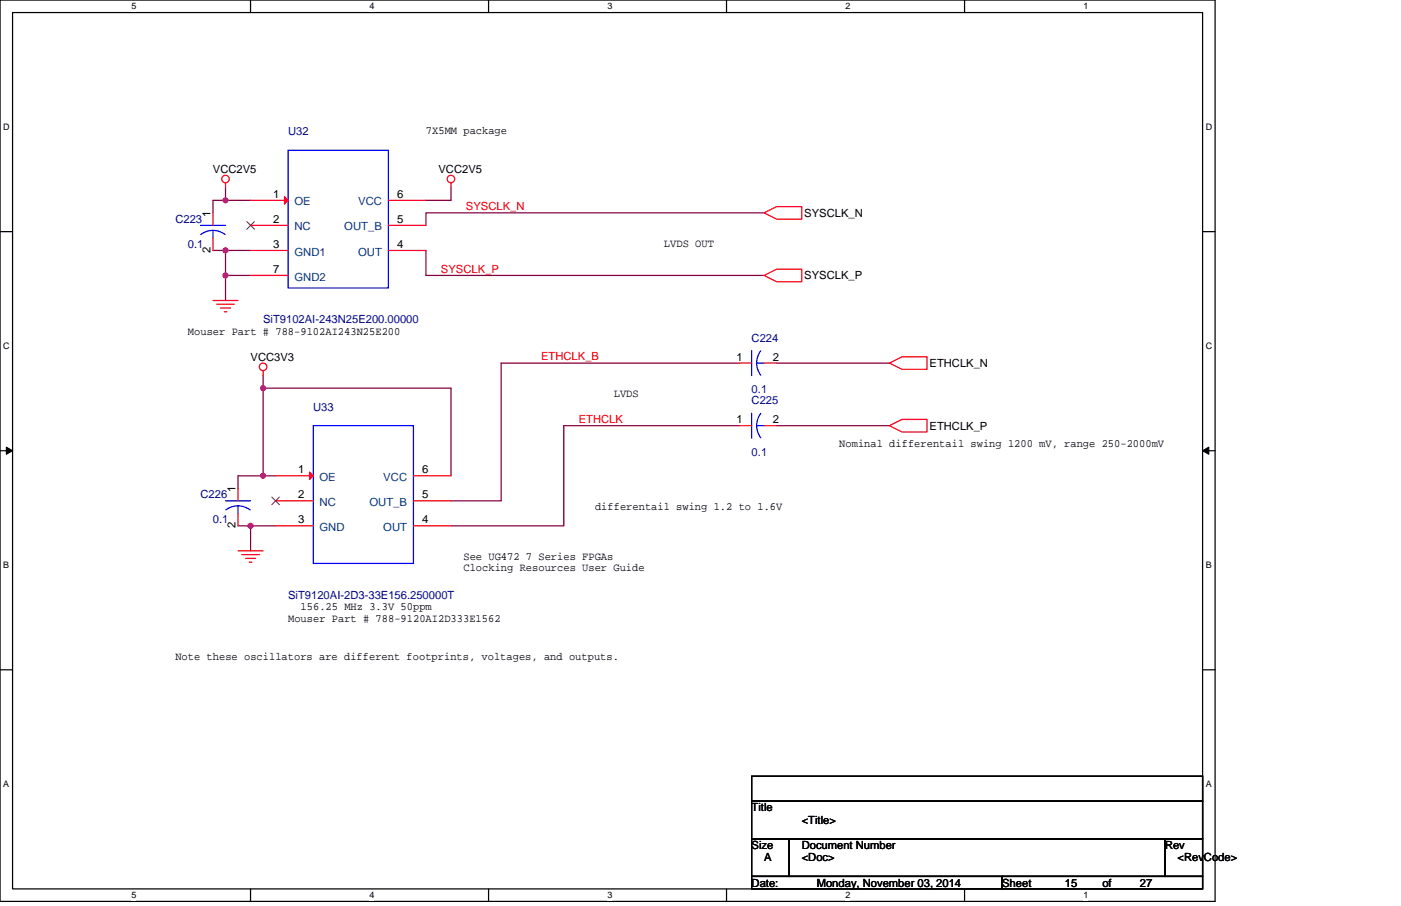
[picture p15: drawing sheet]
<svg xmlns="http://www.w3.org/2000/svg" width="432mm" height="279mm" viewBox="0 0 432 279" stroke-linecap="round" stroke-linejoin="round" font-family="sans-serif">
<defs><g id="words">
<g font-size="3.5" fill="#000080">
<text x="88.8" y="41.7">U32</text>
<text x="54.1" y="68.7">C223</text>
<text x="57.9" y="76.5">0.1</text>
<text x="81.1" y="99.7">SiT9102AI-243N25E200.00000</text>
<text x="231.7" y="105.4">C224</text>
<text x="231.7" y="124.7">C225</text>
<text x="231.7" y="121.3">0.1</text>
<text x="96.5" y="126.7">U33</text>
<text x="231.7" y="140.6">0.1</text>
<text x="61.8" y="153.7">C226</text>
<text x="65.6" y="161.4">0.1</text>
<text x="88.8" y="184.6">SiT9120AI-2D3-33E156.250000T</text>
</g>
<g font-size="3.5">
<text x="131.3" y="41.4">7X5MM package</text>
<text x="65.6" y="53.3">VCC2V5</text>
<text x="135.1" y="53.3">VCC2V5</text>
<text x="84.2" y="61">1</text>
<text x="122.4" y="61">6</text>
<text x="64.9" y="66.8" transform="rotate(-90 64.9 66.8)">1</text>
<text x="84.2" y="68.7">2</text>
<text x="122.4" y="68.7">5</text>
<text x="247.9" y="66.8">SYSCLK_N</text>
<text x="84.2" y="76.5">3</text>
<text x="122.4" y="76.5">4</text>
<text x="204.6" y="76.1">LVDS OUT</text>
<text x="64.9" y="78" transform="rotate(-90 64.9 78)">2</text>
<text x="84.2" y="84.2">7</text>
<text x="247.9" y="86.1">SYSCLK_P</text>
<text x="57.9" y="103.2">Mouser Part # 788-9102AI243N25E200</text>
<text x="77.2" y="111.2">VCC3V3</text>
<text x="227" y="111.2">1</text>
<text x="238.2" y="111.2">2</text>
<text x="286.5" y="113.2">ETHCLK_N</text>
<text x="189.2" y="122.5">LVDS</text>
<text x="227" y="130.5">1</text>
<text x="238.2" y="130.5">2</text>
<text x="258.7" y="137.9">Nominal differentail swing 1200 mV, range 250-2000mV</text>
<text x="286.5" y="132.5">ETHCLK_P</text>
<text x="91.9" y="145.9">1</text>
<text x="130.1" y="145.9">6</text>
<text x="72.6" y="151.7" transform="rotate(-90 72.6 151.7)">1</text>
<text x="91.9" y="153.7">2</text>
<text x="130.1" y="153.7">5</text>
<text x="91.9" y="161.4">3</text>
<text x="130.1" y="161.4">4</text>
<text x="183.4" y="157.2">differentail swing 1.2 to 1.6V</text>
<text x="72.6" y="163" transform="rotate(-90 72.6 163)">2</text>
<text x="142.9" y="172.7">See UG472 7 Series FPGAs</text>
<text x="142.9" y="176.1">Clocking Resources User Guide</text>
<text x="88.8" y="192">Mouser Part # 788-9120AI2D333E1562</text>
<text x="92.7" y="188.1">156.25 MHz 3.3V 50ppm</text>
<text x="54.1" y="203.5">Note these oscillators are different footprints, voltages, and outputs.</text>
<text x="231.7" y="250.2">Title</text>
<text x="247.1" y="254.1">&lt;Title&gt;</text>
<text x="231.7" y="261.8">Size</text>
<text x="247.1" y="261.8">Document Number</text>
<text x="359.1" y="261.8">Rev</text>
<text x="235.5" y="265.7">A</text>
<text x="247.1" y="265.7">&lt;Doc&gt;</text>
<text x="362.9" y="265.7">&lt;RevCode&gt;</text>
<text x="231.7" y="273.4">Date:</text>
<text x="251.7" y="273.4">Monday, November 03, 2014</text>
<text x="308.9" y="273.4">Sheet</text>
<text x="328.2" y="273.4">15</text>
<text x="339.8" y="273.4">of</text>
<text x="351.3" y="273.4">27</text>
</g>
<g font-size="3.5" fill="#004080">
<text x="90.7" y="63.4">OE</text>
<text x="110.4" y="63.4">VCC</text>
<text x="90.7" y="71.1">NC</text>
<text x="106.1" y="71.1">OUT_B</text>
<text x="90.7" y="78.8">GND1</text>
<text x="110.4" y="78.8">OUT</text>
<text x="90.7" y="86.5">GND2</text>
<text x="98.5" y="148.3">OE</text>
<text x="118.1" y="148.3">VCC</text>
<text x="98.5" y="156">NC</text>
<text x="113.8" y="156">OUT_B</text>
<text x="98.5" y="163.7">GND</text>
<text x="118.1" y="163.7">OUT</text>
</g>
<g font-size="3.5" fill="#f00">
<text x="143.6" y="64.8">SYSCLK_N</text>
<text x="135.9" y="84.1">SYSCLK_P</text>
<text x="166.8" y="111.1">ETHCLK_B</text>
<text x="178.4" y="130.5">ETHCLK</text>
</g>
<g font-size="2.8">
<text x="40.5" y="2.9">5</text>
<text x="113.9" y="2.9">4</text>
<text x="187.2" y="2.9">3</text>
<text x="260.6" y="2.9">2</text>
<text x="333.9" y="2.9">1</text>
<text x="1" y="40.1">D</text>
<text x="371.6" y="40.1">D</text>
<text x="1" y="107.7">C</text>
<text x="371.6" y="107.7">C</text>
<text x="1" y="175.3">B</text>
<text x="371.6" y="175.3">B</text>
<text x="1" y="242.8">A</text>
<text x="371.6" y="242.8">A</text>
<text x="40.5" y="277">5</text>
<text x="113.9" y="277">4</text>
<text x="187.2" y="277">3</text>
<text x="260.6" y="277">2</text>
<text x="333.9" y="277">1</text>
</g>
</g></defs>
<path d="M0 0h374.5v278h-374.5zM3.9 3.9h366.7v270.2h-366.7z" fill="none" stroke="#000" stroke-width=".38"/>
<g fill="#fff">
<path d="M40.5 .4h1.6v3.1h-1.6z"/>
<path d="M40.5 274.5h1.6v3.1h-1.6z"/>
</g>
<path d="M77.2 0v3.9M77.2 274.1v3.9" fill="none" stroke="#000" stroke-width=".38"/>
<g fill="#fff">
<path d="M113.9 .4h1.5v3.1h-1.5z"/>
<path d="M113.9 274.5h1.5v3.1h-1.5z"/>
</g>
<path d="M150.6 0v3.9M150.6 274.1v3.9" fill="none" stroke="#000" stroke-width=".38"/>
<g fill="#fff">
<path d="M187.2 .4h1.6v3.1h-1.6z"/>
<path d="M187.2 274.5h1.6v3.1h-1.6z"/>
</g>
<path d="M223.9 0v3.9M223.9 274.1v3.9" fill="none" stroke="#000" stroke-width=".38"/>
<g fill="#fff">
<path d="M260.6 .4h1.5v3.1h-1.5z"/>
<path d="M260.6 274.5h1.5v3.1h-1.5z"/>
</g>
<path d="M297.3 0v3.9M297.3 274.1v3.9" fill="none" stroke="#000" stroke-width=".38"/>
<g fill="#fff">
<path d="M333.9 .4h1.6v3.1h-1.6z"/>
<path d="M333.9 274.5h1.6v3.1h-1.6z"/>
<path d="M1 37.7h2v3h-2z"/>
<path d="M371.6 37.7h2v3h-2z"/>
<path d="M1 105.2h2v3.1h-2z"/>
<path d="M371.6 105.2h2v3.1h-2z"/>
</g>
<path d="M0 71.4h3.9M370.6 71.4h3.9" fill="none" stroke="#000" stroke-width=".38"/>
<g fill="#fff">
<path d="M1 172.8h1.8v3.1h-1.8z"/>
<path d="M371.6 172.8h1.9v3.1h-1.9z"/>
</g>
<path d="M0 139h3.9M370.6 139h3.9" fill="none" stroke="#000" stroke-width=".38"/>
<path d="M1.9 137.9l2 1.1-2 1.1zM370.6 139l2-1.1v2.2z" fill="#000" stroke="#000" stroke-width=".31"/>
<g fill="#fff">
<path d="M1 240.3h1.8v3.1h-1.8z"/>
<path d="M371.6 240.3h1.9v3.1h-1.9z"/>
</g>
<path d="M0 206.6h3.9M370.6 206.6h3.9M231.7 239.4h138.9v7.7h-138.9zM231.7 258.7h11.5v11.6h-11.5zM231.7 247.1h138.9v11.6h-138.9zM243.2 258.7h115.9v11.6h-115.9zM359.1 258.7h11.5v11.6h-11.5zM231.7 270.3h77.2v3.8h-77.2zM308.9 270.3h61.7v3.8h-61.7z" fill="none" stroke="#000" stroke-width=".38"/>
<g fill="none" stroke="#800040" stroke-width=".38">
<path d="M69.5 57.9v3.9M139 57.9v3.9h-7.7M65.6 77.2h3.9M69.5 77.2h7.7M69.5 77.2v7.7M69.5 61.8h7.7M69.5 61.8h-3.9v3.8M131.3 77.2v7.7h104.2M235.5 65.6h-104.2v3.9M77.2 84.9h-7.7v7.8M81.1 119.7v27M81.1 115.8v3.9"/>
<path d="M81.1 119.7h57.9v27M227.8 112h-73.3v42.5h-15.5M239.4 112h34.7M227.8 131.3h-54v30.9h-34.8M239.4 131.3h34.7M81.1 146.7h3.8M81.1 146.7h-7.7v3.9M73.4 162.2h3.8M77.2 162.2h7.7M77.2 162.2v7.7"/>
</g>
<g fill="#f0f" stroke="#f0f" stroke-width=".38">
<circle cx="69.5" cy="77.2" r=".76"/>
<circle cx="69.5" cy="61.8" r=".76"/>
<circle cx="77.2" cy="162.2" r=".76"/>
<circle cx="81.1" cy="146.7" r=".76"/>
<circle cx="81.1" cy="119.7" r=".76"/>
<circle cx="69.5" cy="84.9" r=".76"/>
</g>
<g fill="none" stroke="#f00" stroke-width=".38">
<path d="M69.5 56.4v1.5M139 56.4v1.5M65.6 65.6v3.9M65.6 73.4v3.8M77.2 77.2h11.6M77.2 61.8h11.6M77.2 69.5h11.6M119.7 61.8h11.6M119.7 69.5h11.6M119.7 77.2h11.6M235.5 65.6l3.9-1.9h7.7v3.9h-7.7zM65.6 92.7h7.8"/>
<path d="M66.8 93.8h5.4M68 95h3.1M69.1 96.1h.8M77.2 84.9h11.6M235.5 84.9l3.9-1.9h7.7v3.9h-7.7zM81.1 114.3v1.5M227.8 112h3.9M235.5 112h3.9M274.1 112l3.9-2h7.7v3.9h-7.7zM227.8 131.3h3.9M235.5 131.3h3.9M274.1 131.3l3.9-2h7.7v3.9h-7.7z"/>
<path d="M73.4 150.6v3.9M73.4 158.3v3.9M84.9 146.7h11.6M84.9 154.5h11.6M127.4 146.7h11.6M127.4 154.5h11.6M73.4 169.9h7.7M74.5 171h5.4M75.7 172.2h3.1M76.8 173.4h.8M84.9 162.2h11.6M127.4 162.2h11.6"/>
<circle cx="69.5" cy="55.2" r="1.15"/>
<circle cx="139" cy="55.2" r="1.15"/>
<circle cx="81.1" cy="113.1" r="1.15"/>
</g>
<g fill="none" stroke="#00f" stroke-width=".38">
<path d="M88.8 46.3h30.9v42.5h-30.9zM61.8 69.5h7.7M61.9 72.3l1.5-.8 2.2-.4a6.2 6.2 0 0 1 3.8 1.2M65.6 71.1v2.3M231.7 108.1v7.7M233.2 112h2.3M234.5 108.2a6.2 6.2 0 0 0 0 7.5M96.5 131.3h30.9v42.5h-30.9zM231.7 127.4v7.7M233.2 131.3h2.3M234.5 127.5a6.2 6.2 0 0 0 0 7.5M69.5 154.5h7.7"/>
<path d="M69.6 157.2a6.2 6.2 0 0 1 7.5 .1M73.4 156v2.3"/>
</g>
<g fill="#f00" stroke="#f00" stroke-width=".38">
<path d="M87.7 60.6l1.1 1.2-1.1 1.1z"/>
<path d="M95.4 145.6l1.1 1.1-1.1 1.2z"/>
</g>
<path d="M76.1 68.3l2.3 2.4M78.4 68.3l-2.3 2.4M83.8 153.3l2.3 2.3M86.1 153.3l-2.3 2.3" fill="none" stroke="#804000" stroke-width=".31"/>
<use href="#words"/>
</svg>
